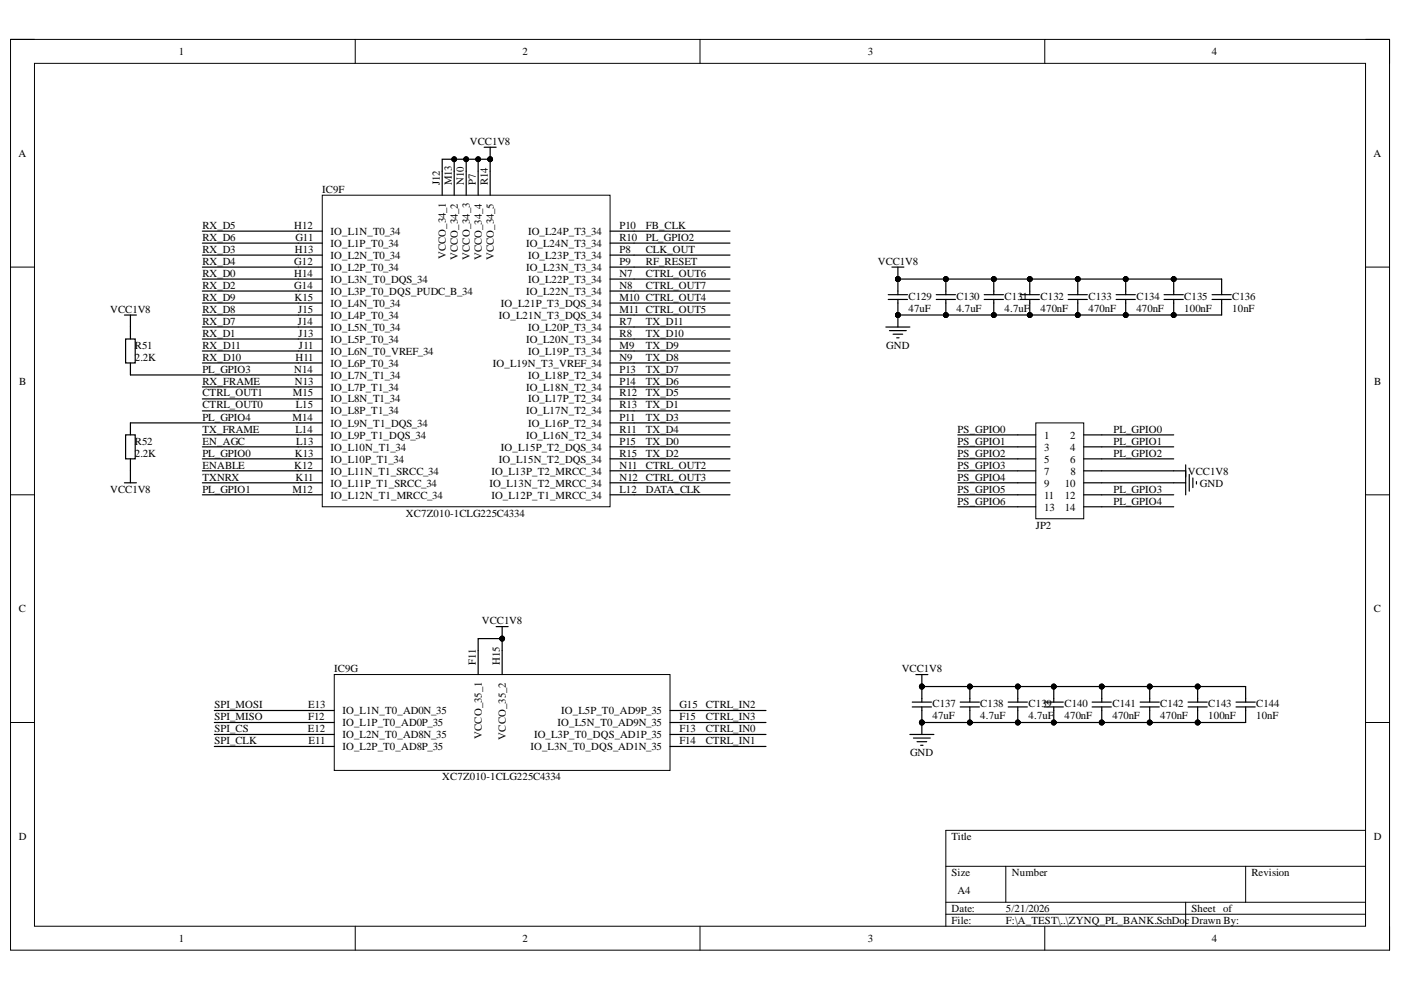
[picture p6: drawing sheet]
<svg xmlns="http://www.w3.org/2000/svg" width="297mm" height="210mm" viewBox="0 0 297 210" stroke-linecap="round" stroke-linejoin="round" font-family="sans-serif">
<defs><g id="words">
<g font-size="2.3">
<text x="37.9" y="11.7">1</text>
<text x="110.8" y="11.7">2</text>
<text x="184" y="11.7">3</text>
<text x="256.9" y="11.7">4</text>
<text x="3.9" y="33.3">A</text>
<text x="99.6" y="30.8">VCC1V8</text>
<text x="291.2" y="33.3">A</text>
<text x="68.3" y="40.9">IC9F</text>
<text x="93.3" y="39.3" transform="rotate(-90 93.3 39.3)">J12</text>
<text x="95.8" y="39.3" transform="rotate(-90 95.8 39.3)">M13</text>
<text x="98.3" y="39.3" transform="rotate(-90 98.3 39.3)">N10</text>
<text x="100.9" y="39.3" transform="rotate(-90 100.9 39.3)">P7</text>
<text x="103.4" y="39.3" transform="rotate(-90 103.4 39.3)">R14</text>
<text x="42.9" y="53.6">RX_D3</text>
<text x="42.9" y="48.5">RX_D5</text>
<text x="42.9" y="51.1">RX_D6</text>
<text x="62.4" y="48.5">H12</text>
<text x="62.5" y="53.6">H13</text>
<text x="62.6" y="51.1">G11</text>
<text x="70.1" y="52.3">IO_L1P_T0_34</text>
<text x="70.1" y="49.8">IO_L1N_T0_34</text>
<text x="111.5" y="52.3">IO_L24N_T3_34</text>
<text x="112" y="49.8">IO_L24P_T3_34</text>
<text x="131.3" y="53.6">P8</text>
<text x="131.3" y="48.5">P10</text>
<text x="131.3" y="51.1">R10</text>
<text x="136.9" y="48.5">FB_CLK</text>
<text x="136.9" y="53.6">CLK_OUT</text>
<text x="136.9" y="51.1">PL_GPIO2</text>
<text x="42.9" y="58.7">RX_D0</text>
<text x="42.9" y="56.2">RX_D4</text>
<text x="62.4" y="56.2">G12</text>
<text x="62.4" y="58.7">H14</text>
<text x="70.1" y="57.4">IO_L2P_T0_34</text>
<text x="70.1" y="54.9">IO_L2N_T0_34</text>
<text x="70.1" y="60">IO_L3N_T0_DQS_34</text>
<text x="94.5" y="55" transform="rotate(-90 94.5 55)">VCCO_34_1</text>
<text x="97.1" y="55.1" transform="rotate(-90 97.1 55.1)">VCCO_34_2</text>
<text x="99.6" y="55.1" transform="rotate(-90 99.6 55.1)">VCCO_34_3</text>
<text x="102.1" y="55.2" transform="rotate(-90 102.1 55.2)">VCCO_34_4</text>
<text x="104.7" y="55.1" transform="rotate(-90 104.7 55.1)">VCCO_34_5</text>
<text x="111.5" y="57.4">IO_L23N_T3_34</text>
<text x="112" y="60">IO_L22P_T3_34</text>
<text x="112" y="54.9">IO_L23P_T3_34</text>
<text x="131.3" y="58.7">N7</text>
<text x="131.3" y="56.2">P9</text>
<text x="136.9" y="58.7">CTRL_OUT6</text>
<text x="136.9" y="56.2">RF_RESET</text>
<text x="186.1" y="56.2">VCC1V8</text>
<text x="42.9" y="61.2">RX_D2</text>
<text x="42.9" y="63.8">RX_D9</text>
<text x="62.4" y="61.2">G14</text>
<text x="62.5" y="63.8">K15</text>
<text x="70.1" y="62.5">IO_L3P_T0_DQS_PUDC_B_34</text>
<text x="70.1" y="65">IO_L4N_T0_34</text>
<text x="106.2" y="65">IO_L21P_T3_DQS_34</text>
<text x="111.5" y="62.5">IO_L22N_T3_34</text>
<text x="131.3" y="63.8">M10 CTRL_OUT4</text>
<text x="131.3" y="61.2">N8</text>
<text x="136.9" y="61.2">CTRL_OUT7</text>
<text x="192.6" y="63.5">C129</text>
<text x="202.8" y="63.5">C130</text>
<text x="213" y="63.5">C131</text>
<text x="220.6" y="63.5">C132</text>
<text x="230.8" y="63.5">C133</text>
<text x="240.9" y="63.5">C134</text>
<text x="251.1" y="63.5">C135</text>
<text x="261.2" y="63.5">C136</text>
<text x="23.4" y="66.3">VCC1V8</text>
<text x="42.9" y="71.4">RX_D1</text>
<text x="42.9" y="68.8">RX_D7</text>
<text x="42.9" y="66.3">RX_D8</text>
<text x="63.1" y="68.8">J14</text>
<text x="63.2" y="66.3">J15</text>
<text x="63.3" y="71.4">J13</text>
<text x="70.1" y="70.1">IO_L5N_T0_34</text>
<text x="70.1" y="67.6">IO_L4P_T0_34</text>
<text x="105.8" y="67.6">IO_L21N_T3_DQS_34</text>
<text x="112" y="70.1">IO_L20P_T3_34</text>
<text x="131.3" y="66.3">M11 CTRL_OUT5</text>
<text x="131.3" y="68.8">R7</text>
<text x="131.3" y="71.4">R8</text>
<text x="136.9" y="68.8">TX_D11</text>
<text x="136.9" y="71.4">TX_D10</text>
<text x="192.6" y="66.1">47uF</text>
<text x="202.8" y="66.1">4.7uF</text>
<text x="213" y="66.1">4.7uF</text>
<text x="220.6" y="66.1">470nF</text>
<text x="230.8" y="66.1">470nF</text>
<text x="240.9" y="66.1">470nF</text>
<text x="251.1" y="66.1">100nF</text>
<text x="261.2" y="66.1">10nF</text>
<text x="28.6" y="76.5">2.2K</text>
<text x="28.6" y="73.9">R51</text>
<text x="42.9" y="76.5">RX_D10</text>
<text x="42.9" y="73.9">RX_D11</text>
<text x="62.6" y="76.5">H11</text>
<text x="63.4" y="73.9">J11</text>
<text x="70.1" y="77.7">IO_L6P_T0_34</text>
<text x="70.1" y="75.2">IO_L6N_T0_VREF_34</text>
<text x="70.1" y="72.6">IO_L5P_T0_34</text>
<text x="104.5" y="77.7">IO_L19N_T3_VREF_34</text>
<text x="111.5" y="72.6">IO_L20N_T3_34</text>
<text x="112" y="75.2">IO_L19P_T3_34</text>
<text x="131.3" y="73.9">M9</text>
<text x="131.3" y="76.5">N9</text>
<text x="136.9" y="73.9">TX_D9</text>
<text x="136.9" y="76.5">TX_D8</text>
<text x="187.9" y="73.9">GND</text>
<text x="4.1" y="81.5">B</text>
<text x="42.9" y="81.5">RX_FRAME</text>
<text x="42.9" y="79">PL_GPIO3</text>
<text x="62.4" y="79">N14</text>
<text x="62.5" y="81.5">N13</text>
<text x="70.1" y="82.8">IO_L7P_T1_34</text>
<text x="70.1" y="80.3">IO_L7N_T1_34</text>
<text x="111.5" y="82.8">IO_L18N_T2_34</text>
<text x="112" y="80.3">IO_L18P_T2_34</text>
<text x="131.3" y="79">P13</text>
<text x="131.3" y="81.5">P14</text>
<text x="136.9" y="79">TX_D7</text>
<text x="136.9" y="81.5">TX_D6</text>
<text x="291.4" y="81.5">B</text>
<text x="42.9" y="86.6">CTRL_OUT0</text>
<text x="42.9" y="84.1">CTRL_OUT1</text>
<text x="42.9" y="89.2">PL_GPIO4</text>
<text x="62" y="89.2">M14</text>
<text x="62.1" y="84.1">M15</text>
<text x="62.7" y="86.6">L15</text>
<text x="70.1" y="87.9">IO_L8P_T1_34</text>
<text x="70.1" y="85.3">IO_L8N_T1_34</text>
<text x="111.5" y="87.9">IO_L17N_T2_34</text>
<text x="112" y="85.3">IO_L17P_T2_34</text>
<text x="131.3" y="89.2">P11</text>
<text x="131.3" y="84.1">R12</text>
<text x="131.3" y="86.6">R13</text>
<text x="136.9" y="84.1">TX_D5</text>
<text x="136.9" y="89.2">TX_D3</text>
<text x="136.9" y="86.6">TX_D1</text>
<text x="28.6" y="94.3">R52</text>
<text x="42.9" y="94.3">EN_AGC</text>
<text x="42.9" y="91.8">TX_FRAME</text>
<text x="62.6" y="91.8">L14</text>
<text x="62.8" y="94.3">L13</text>
<text x="70.1" y="95.6">IO_L10N_T1_34</text>
<text x="70.1" y="93">IO_L9P_T1_DQS_34</text>
<text x="70.1" y="90.5">IO_L9N_T1_DQS_34</text>
<text x="106.2" y="95.6">IO_L15P_T2_DQS_34</text>
<text x="111.5" y="93">IO_L16N_T2_34</text>
<text x="112" y="90.5">IO_L16P_T2_34</text>
<text x="131.3" y="94.3">P15</text>
<text x="131.3" y="91.8">R11</text>
<text x="136.9" y="91.8">TX_D4</text>
<text x="136.9" y="94.3">TX_D0</text>
<text x="203" y="91.8">PS_GPIO0</text>
<text x="203" y="94.3">PS_GPIO1</text>
<text x="221.4" y="93">1</text>
<text x="221.4" y="95.6">3</text>
<text x="226.9" y="93">2</text>
<text x="226.9" y="95.6">4</text>
<text x="236.1" y="91.8">PL_GPIO0</text>
<text x="236.1" y="94.3">PL_GPIO1</text>
<text x="28.6" y="96.8">2.2K</text>
<text x="42.9" y="101.9">TXNRX</text>
<text x="42.9" y="99.4">ENABLE</text>
<text x="42.9" y="96.8">PL_GPIO0</text>
<text x="62.4" y="99.4">K12</text>
<text x="62.5" y="96.8">K13</text>
<text x="62.6" y="101.9">K11</text>
<text x="70.1" y="100.6">IO_L11N_T1_SRCC_34</text>
<text x="70.1" y="98.1">IO_L10P_T1_34</text>
<text x="104.2" y="100.6">IO_L13P_T2_MRCC_34</text>
<text x="105.8" y="98.1">IO_L15N_T2_DQS_34</text>
<text x="131.3" y="99.4">N11</text>
<text x="131.3" y="101.9">N12</text>
<text x="131.3" y="96.8">R15</text>
<text x="136.9" y="96.8">TX_D2</text>
<text x="136.9" y="99.4">CTRL_OUT2</text>
<text x="136.9" y="101.9">CTRL_OUT3</text>
<text x="203" y="96.8">PS_GPIO2</text>
<text x="203" y="99.4">PS_GPIO3</text>
<text x="203" y="101.9">PS_GPIO4</text>
<text x="221.4" y="98.1">5</text>
<text x="221.4" y="100.6">7</text>
<text x="226.9" y="98.1">6</text>
<text x="227" y="100.6">8</text>
<text x="236.1" y="96.8">PL_GPIO2</text>
<text x="251.9" y="100.6">VCC1V8</text>
<text x="23.4" y="104.4">VCC1V8</text>
<text x="42.9" y="104.4">PL_GPIO1</text>
<text x="62" y="104.4">M12</text>
<text x="70.1" y="103.2">IO_L11P_T1_SRCC_34</text>
<text x="70.1" y="105.7">IO_L12N_T1_MRCC_34</text>
<text x="103.8" y="103.2">IO_L13N_T2_MRCC_34</text>
<text x="104.2" y="105.7">IO_L12P_T1_MRCC_34</text>
<text x="131.3" y="104.4">L12</text>
<text x="136.9" y="104.4">DATA_CLK</text>
<text x="203" y="104.4">PS_GPIO5</text>
<text x="203" y="107">PS_GPIO6</text>
<text x="221.4" y="103.2">9</text>
<text x="221.4" y="105.7">11</text>
<text x="225.8" y="103.2">10</text>
<text x="225.8" y="105.7">12</text>
<text x="236.1" y="104.4">PL_GPIO3</text>
<text x="236.1" y="107">PL_GPIO4</text>
<text x="254.4" y="103.2">GND</text>
<text x="86.1" y="109.5">XC7Z010-1CLG225C4334</text>
<text x="219.6" y="112.1">JP2</text>
<text x="221.4" y="108.3">13</text>
<text x="225.8" y="108.3">14</text>
<text x="4" y="129.8">C</text>
<text x="291.3" y="129.8">C</text>
<text x="102.1" y="132.4">VCC1V8</text>
<text x="70.8" y="142.5">IC9G</text>
<text x="100.9" y="141" transform="rotate(-90 100.9 141)">F11</text>
<text x="106" y="141" transform="rotate(-90 106 141)">H15</text>
<text x="191.2" y="142.5">VCC1V8</text>
<text x="197.7" y="150">C137</text>
<text x="207.8" y="150">C138</text>
<text x="218.1" y="150">C139</text>
<text x="225.7" y="150">C140</text>
<text x="235.9" y="150">C141</text>
<text x="246" y="150">C142</text>
<text x="256.2" y="150">C143</text>
<text x="266.3" y="150">C144</text>
<text x="45.4" y="150.2">SPI_MOSI</text>
<text x="45.4" y="155.3">SPI_CS</text>
<text x="45.4" y="152.7">SPI_MISO</text>
<text x="65.2" y="155.3">E12</text>
<text x="65.3" y="150.2">E13</text>
<text x="65.3" y="152.7">F12</text>
<text x="72.6" y="151.5">IO_L1N_T0_AD0N_35</text>
<text x="72.6" y="154">IO_L1P_T0_AD0P_35</text>
<text x="118.2" y="154">IO_L5N_T0_AD9N_35</text>
<text x="119" y="151.5">IO_L5P_T0_AD9P_35</text>
<text x="144" y="155.3">F13</text>
<text x="144" y="152.7">F15</text>
<text x="144" y="150.2">G15</text>
<text x="149.6" y="155.3">CTRL_IN0</text>
<text x="149.6" y="150.2">CTRL_IN2</text>
<text x="149.6" y="152.7">CTRL_IN3</text>
<text x="197.7" y="152.5">47uF</text>
<text x="207.8" y="152.5">4.7uF</text>
<text x="218.1" y="152.5">4.7uF</text>
<text x="225.7" y="152.5">470nF</text>
<text x="235.9" y="152.5">470nF</text>
<text x="246" y="152.5">470nF</text>
<text x="256.2" y="152.5">100nF</text>
<text x="266.3" y="152.5">10nF</text>
<text x="45.4" y="157.8">SPI_CLK</text>
<text x="65.4" y="157.8">E11</text>
<text x="72.6" y="159.1">IO_L2P_T0_AD8P_35</text>
<text x="72.6" y="156.5">IO_L2N_T0_AD8N_35</text>
<text x="102.1" y="156.6" transform="rotate(-90 102.1 156.6)">VCCO_35_1</text>
<text x="107.2" y="156.8" transform="rotate(-90 107.2 156.8)">VCCO_35_2</text>
<text x="112.5" y="159.1">IO_L3N_T0_DQS_AD1N_35</text>
<text x="113.2" y="156.5">IO_L3P_T0_DQS_AD1P_35</text>
<text x="144" y="157.8">F14</text>
<text x="149.6" y="157.8">CTRL_IN1</text>
<text x="193" y="160.4">GND</text>
<text x="93.8" y="165.4">XC7Z010-1CLG225C4334</text>
<text x="4" y="178.1">D</text>
<text x="201.8" y="178.1">Title</text>
<text x="291.3" y="178.1">D</text>
<text x="201.8" y="185.7">Size</text>
<text x="214.5" y="185.7">Number</text>
<text x="265.3" y="185.7">Revision</text>
<text x="203" y="189.5">A4</text>
<text x="201.8" y="193.3">Date:</text>
<text x="201.8" y="195.9">File:</text>
<text x="213.3" y="193.3">5/21/2026</text>
<text x="213.3" y="195.9">F:\A_TEST\..\ZYNQ_PL_BANK.SchDoc Drawn By:</text>
<text x="252.6" y="193.3">Sheet of</text>
<text x="37.9" y="199.7">1</text>
<text x="110.8" y="199.7">2</text>
<text x="184" y="199.7">3</text>
<text x="256.9" y="199.7">4</text>
</g>
</g></defs>
<path d="M2.2 8.4h292.4v193.1h-292.4z" fill="none" stroke="#000" stroke-width=".21"/>
<path d="M7.3 13.4h282.2v183h-282.2z" fill-rule="evenodd" fill="#fff"/>
<g fill="none" stroke="#000" stroke-width=".21">
<path d="M2.2 8.4h5.1M7.3 13.4h282.2v183h-282.2zM75.3 8.4v5M148.4 8.4v5M221.5 8.4v5M289.5 8.4h5.1v5M2.2 56.6h5.1M289.5 56.6h5.1M2.2 104.9h5.1M289.5 104.9h5.1M2.2 153.2h5.1M289.5 153.2h5.1"/>
<path d="M289.5 176.1h-89v20.3M75.3 196.4v5.1M148.4 196.4v5.1M200.5 183.7h89M200.5 191.3h89M200.5 193.8h89M213.3 183.7v7.6M221.5 196.4v5.1M251.4 191.3v5.1M264.1 183.7v7.6M294.6 196.4v5.1"/>
</g>
<path d="M68.3 41.4h61v66h-61z" fill-rule="evenodd" fill="#fff"/>
<path d="M68.3 41.4h61v66h-61z" fill="none" stroke="#000" stroke-width=".21"/>
<g fill="none" stroke="#000" stroke-width=".25">
<path d="M93.8 36.3v5.1M96.3 36.3v5.1M98.8 36.3v5.1M101.4 36.3v5.1M103.9 36.3v5.1M63.2 51.5h5.1M63.2 56.6h5.1M63.2 49h5.1M63.2 54.1h5.1M63.2 59.2h5.1M129.3 51.5h5.1M129.3 56.6h5.1"/>
<path d="M129.3 49h5.1M129.3 54.1h5.1M129.3 59.2h5.1M63.2 61.7h5.1M63.2 77h5.1M63.2 74.4h5.1M63.2 71.9h5.1M63.2 69.3h5.1M63.2 66.8h5.1M63.2 64.3h5.1M63.2 79.5h5.1M129.3 61.7h5.1"/>
<path d="M129.3 77h5.1M129.3 74.4h5.1M129.3 71.9h5.1M129.3 69.3h5.1M129.3 66.8h5.1M129.3 64.3h5.1M129.3 79.5h5.1M63.2 99.8h5.1M63.2 97.3h5.1M63.2 94.7h5.1M63.2 92.2h5.1M63.2 87.1h5.1"/>
<path d="M63.2 89.7h5.1M63.2 84.6h5.1M63.2 82h5.1M129.3 99.8h5.1M129.3 97.3h5.1M129.3 94.7h5.1M129.3 92.2h5.1M129.3 87.1h5.1M129.3 89.7h5.1M129.3 84.6h5.1M129.3 82h5.1M63.2 102.4h5.1"/>
<path d="M63.2 104.9h5.1M129.3 102.4h5.1M129.3 104.9h5.1"/>
</g>
<path d="M70.9 143h71.2v20.3h-71.2z" fill-rule="evenodd" fill="#fff"/>
<g fill="none" stroke="#000" stroke-width=".21">
<path d="M70.9 143h71.2v20.3h-71.2z"/>
<circle cx="103.9" cy="33.8" r=".51"/>
<circle cx="190.4" cy="59.2" r=".51"/>
<circle cx="200.5" cy="59.2" r=".51"/>
<circle cx="210.7" cy="59.2" r=".51"/>
<circle cx="218.3" cy="59.2" r=".51"/>
<circle cx="228.5" cy="59.2" r=".51"/>
<circle cx="238.7" cy="59.2" r=".51"/>
<circle cx="248.8" cy="59.2" r=".51"/>
<circle cx="190.4" cy="66.8" r=".51"/>
<circle cx="200.5" cy="66.8" r=".51"/>
<circle cx="210.7" cy="66.8" r=".51"/>
<circle cx="218.3" cy="66.8" r=".51"/>
<circle cx="228.5" cy="66.8" r=".51"/>
<circle cx="238.7" cy="66.8" r=".51"/>
<circle cx="248.8" cy="66.8" r=".51"/>
<circle cx="106.5" cy="135.4" r=".51"/>
<circle cx="195.4" cy="153.2" r=".51"/>
<circle cx="195.4" cy="145.6" r=".51"/>
<circle cx="205.6" cy="153.2" r=".51"/>
<circle cx="205.6" cy="145.6" r=".51"/>
<circle cx="215.8" cy="153.2" r=".51"/>
<circle cx="215.8" cy="145.6" r=".51"/>
<circle cx="223.4" cy="153.2" r=".51"/>
<circle cx="223.4" cy="145.6" r=".51"/>
<circle cx="233.6" cy="153.2" r=".51"/>
<circle cx="233.6" cy="145.6" r=".51"/>
<circle cx="243.8" cy="153.2" r=".51"/>
<circle cx="243.8" cy="145.6" r=".51"/>
<circle cx="253.9" cy="153.2" r=".51"/>
<circle cx="253.9" cy="145.6" r=".51"/>
</g>
<g fill="none" stroke="#000" stroke-width=".25">
<path d="M102.7 31.2h2.5M103.9 31.2v2.6M189.1 56.6h2.5M190.4 56.6v5.9M200.5 59.2v3.3M210.7 59.2v3.3M218.3 59.2v3.3M228.5 59.2v3.3M238.7 59.2v3.3M248.8 59.2v3.3M259 59.2v3.3M26.4 66.8h2.5"/>
<path d="M26.6 71.9h2.1v5.1h-2.1zM27.7 66.8v5.1M27.7 77v2.5M187.8 69.3h5.1M188.3 62.5h4.1M188.3 63.5h4.1M188.6 70.1h3.5M189.4 70.9h2M190.1 71.6h.5M190.4 63.5v5.8M198.5 62.5h4.1M198.5 63.5h4.1"/>
<path d="M200.5 63.5v3.3M208.7 62.5h4M208.7 63.5h4M210.7 63.5v3.3M216.3 62.5h4.1M216.3 63.5h4.1M218.3 63.5v3.3M226.5 62.5h4M226.5 63.5h4M228.5 63.5v3.3M236.6 62.5h4.1M236.6 63.5h4.1"/>
<path d="M238.7 63.5v3.3M246.8 62.5h4.1M246.8 63.5h4.1M248.8 63.5v3.3M257 62.5h4M257 63.5h4M259 63.5v3.3M26.6 92.2h2.1v5.1h-2.1zM27.7 89.7v2.5M27.7 97.3v5.1M26.4 102.4h2.5M101.4 137.9v5.1"/>
<path d="M105.2 132.9h2.5M106.5 132.9v2.5M106.5 137.9v5.1M65.8 158.3h5.1M65.8 155.7h5.1M65.8 150.6h5.1M65.8 153.2h5.1M142.1 158.3h5M142.1 155.7h5M142.1 150.6h5M142.1 153.2h5M192.9 155.7h5.1"/>
<path d="M193.4 148.9h4.1M193.4 149.9h4.1M193.7 156.5h3.5M194.2 143h2.5M194.4 157.3h2.1M195.2 158h.5M195.4 143v5.9M195.4 149.9v5.8M203.6 148.9h4.1M203.6 149.9h4.1M205.6 145.6v3.3M205.6 149.9v3.3"/>
<path d="M213.8 148.9h4M213.8 149.9h4M215.8 145.6v3.3M215.8 149.9v3.3M221.4 148.9h4M221.4 149.9h4M223.4 145.6v3.3M223.4 149.9v3.3M231.6 148.9h4M231.6 149.9h4M233.6 145.6v3.3M233.6 149.9v3.3"/>
<path d="M241.7 148.9h4.1M241.7 149.9h4.1M243.8 145.6v3.3M243.8 149.9v3.3M251.9 148.9h4.1M251.9 149.9h4.1M253.9 145.6v3.3M253.9 149.9v3.3M262.1 148.9h4M262.1 149.9h4M264.1 145.6v3.3M264.1 149.9v3.3"/>
</g>
<g fill="#000">
<circle cx="103.9" cy="33.8" r=".51"/>
<circle cx="190.4" cy="59.2" r=".51"/>
<circle cx="200.5" cy="59.2" r=".51"/>
<circle cx="210.7" cy="59.2" r=".51"/>
<circle cx="218.3" cy="59.2" r=".51"/>
<circle cx="228.5" cy="59.2" r=".51"/>
<circle cx="238.7" cy="59.2" r=".51"/>
<circle cx="248.8" cy="59.2" r=".51"/>
<circle cx="190.4" cy="66.8" r=".51"/>
<circle cx="200.5" cy="66.8" r=".51"/>
<circle cx="210.7" cy="66.8" r=".51"/>
<circle cx="218.3" cy="66.8" r=".51"/>
<circle cx="228.5" cy="66.8" r=".51"/>
<circle cx="238.7" cy="66.8" r=".51"/>
<circle cx="248.8" cy="66.8" r=".51"/>
<circle cx="106.5" cy="135.4" r=".51"/>
<circle cx="195.4" cy="153.2" r=".51"/>
<circle cx="195.4" cy="145.6" r=".51"/>
<circle cx="205.6" cy="153.2" r=".51"/>
<circle cx="205.6" cy="145.6" r=".51"/>
<circle cx="215.8" cy="153.2" r=".51"/>
<circle cx="215.8" cy="145.6" r=".51"/>
<circle cx="223.4" cy="153.2" r=".51"/>
<circle cx="223.4" cy="145.6" r=".51"/>
<circle cx="233.6" cy="153.2" r=".51"/>
<circle cx="233.6" cy="145.6" r=".51"/>
<circle cx="243.8" cy="153.2" r=".51"/>
<circle cx="243.8" cy="145.6" r=".51"/>
<circle cx="253.9" cy="153.2" r=".51"/>
<circle cx="253.9" cy="145.6" r=".51"/>
</g>
<path d="M219.6 89.7h10.2v20.3h-10.2z" fill-rule="evenodd" fill="#fff"/>
<g fill="none" stroke="#000" stroke-width=".21">
<path d="M219.6 89.7h10.2v20.3h-10.2z"/>
<circle cx="96.3" cy="33.8" r=".51"/>
<circle cx="98.8" cy="33.8" r=".51"/>
<circle cx="101.4" cy="33.8" r=".51"/>
<circle cx="103.9" cy="33.8" r=".51"/>
<circle cx="190.4" cy="59.2" r=".51"/>
<circle cx="200.5" cy="59.2" r=".51"/>
<circle cx="210.7" cy="59.2" r=".51"/>
<circle cx="218.3" cy="59.2" r=".51"/>
<circle cx="228.5" cy="59.2" r=".51"/>
<circle cx="238.7" cy="59.2" r=".51"/>
<circle cx="248.8" cy="59.2" r=".51"/>
<circle cx="190.4" cy="66.8" r=".51"/>
<circle cx="200.5" cy="66.8" r=".51"/>
<circle cx="210.7" cy="66.8" r=".51"/>
<circle cx="218.3" cy="66.8" r=".51"/>
<circle cx="228.5" cy="66.8" r=".51"/>
<circle cx="238.7" cy="66.8" r=".51"/>
<circle cx="248.8" cy="66.8" r=".51"/>
<circle cx="106.5" cy="135.4" r=".51"/>
<circle cx="195.4" cy="153.2" r=".51"/>
<circle cx="195.4" cy="145.6" r=".51"/>
<circle cx="205.6" cy="153.2" r=".51"/>
<circle cx="205.6" cy="145.6" r=".51"/>
<circle cx="215.8" cy="153.2" r=".51"/>
<circle cx="215.8" cy="145.6" r=".51"/>
<circle cx="223.4" cy="153.2" r=".51"/>
<circle cx="223.4" cy="145.6" r=".51"/>
<circle cx="233.6" cy="153.2" r=".51"/>
<circle cx="233.6" cy="145.6" r=".51"/>
<circle cx="243.8" cy="153.2" r=".51"/>
<circle cx="243.8" cy="145.6" r=".51"/>
<circle cx="253.9" cy="153.2" r=".51"/>
<circle cx="253.9" cy="145.6" r=".51"/>
</g>
<g fill="none" stroke="#000" stroke-width=".25">
<path d="M93.8 36.3v-2.5h10.1v2.5M96.3 33.8v2.5M98.8 33.8v2.5M101.4 33.8v2.5M42.9 49h20.3M42.9 51.5h20.3M42.9 54.1h20.3M42.9 56.6h20.3M42.9 59.2h20.3M134.4 49h20.4M134.4 51.5h20.4M134.4 54.1h20.4"/>
<path d="M134.4 56.6h20.4M134.4 59.2h20.4M190.4 59.2h68.6M27.7 79.5h35.5M42.9 61.7h20.3M42.9 64.3h20.3M42.9 66.8h20.3M42.9 69.3h20.3M42.9 71.9h20.3M42.9 74.4h20.3M42.9 77h20.3M134.4 61.7h20.4"/>
<path d="M134.4 64.3h20.4M134.4 66.8h20.4M134.4 69.3h20.4M134.4 71.9h20.4M134.4 74.4h20.4M134.4 77h20.4M134.4 79.5h20.4M190.4 66.8h68.6M27.7 89.7h35.5M42.9 94.7h20.3M42.9 99.8h20.3M42.9 82h20.3"/>
<path d="M42.9 84.6h20.3M42.9 87.1h20.3M42.9 92.2h20.3M42.9 97.3h20.3M134.4 94.7h20.4M134.4 99.8h20.4M134.4 82h20.4M134.4 84.6h20.4M134.4 87.1h20.4M134.4 92.2h20.4M134.4 97.3h20.4M134.4 89.7h20.4"/>
<path d="M203.1 92.2h16.5M203.1 94.7h16.5M203.1 97.3h16.5M203.1 99.8h16.5M229.8 92.2h19M229.8 94.7h19M229.8 97.3h19M229.8 99.8h21.6M251.4 98.6v6.3M42.9 102.4h20.3M42.9 104.9h20.3M134.4 102.4h20.4"/>
<path d="M134.4 104.9h20.4M203.1 102.4h16.5M203.1 104.9h16.5M203.1 107.5h16.5M229.8 102.4h21.6M229.8 104.9h19M229.8 107.5h19M252.1 100.6v3.5M252.9 101.4v2M253.7 102.1v.5M101.4 137.9v-2.5h5.1v2.5M45.4 150.6h20.4"/>
<path d="M45.4 153.2h20.4M45.4 155.7h20.4M45.4 158.3h20.4M147.1 150.6h15.3M147.1 153.2h15.3M147.1 155.7h15.3M147.1 158.3h15.3M195.4 145.6h68.7M195.4 153.2h68.7"/>
</g>
<g fill="#000">
<circle cx="96.3" cy="33.8" r=".51"/>
<circle cx="98.8" cy="33.8" r=".51"/>
<circle cx="101.4" cy="33.8" r=".51"/>
<circle cx="103.9" cy="33.8" r=".51"/>
<circle cx="190.4" cy="59.2" r=".51"/>
<circle cx="200.5" cy="59.2" r=".51"/>
<circle cx="210.7" cy="59.2" r=".51"/>
<circle cx="218.3" cy="59.2" r=".51"/>
<circle cx="228.5" cy="59.2" r=".51"/>
<circle cx="238.7" cy="59.2" r=".51"/>
<circle cx="248.8" cy="59.2" r=".51"/>
<circle cx="190.4" cy="66.8" r=".51"/>
<circle cx="200.5" cy="66.8" r=".51"/>
<circle cx="210.7" cy="66.8" r=".51"/>
<circle cx="218.3" cy="66.8" r=".51"/>
<circle cx="228.5" cy="66.8" r=".51"/>
<circle cx="238.7" cy="66.8" r=".51"/>
<circle cx="248.8" cy="66.8" r=".51"/>
<circle cx="106.5" cy="135.4" r=".51"/>
<circle cx="195.4" cy="153.2" r=".51"/>
<circle cx="195.4" cy="145.6" r=".51"/>
<circle cx="205.6" cy="153.2" r=".51"/>
<circle cx="205.6" cy="145.6" r=".51"/>
<circle cx="215.8" cy="153.2" r=".51"/>
<circle cx="215.8" cy="145.6" r=".51"/>
<circle cx="223.4" cy="153.2" r=".51"/>
<circle cx="223.4" cy="145.6" r=".51"/>
<circle cx="233.6" cy="153.2" r=".51"/>
<circle cx="233.6" cy="145.6" r=".51"/>
<circle cx="243.8" cy="153.2" r=".51"/>
<circle cx="243.8" cy="145.6" r=".51"/>
<circle cx="253.9" cy="153.2" r=".51"/>
<circle cx="253.9" cy="145.6" r=".51"/>
</g>
<use href="#words"/>
</svg>
